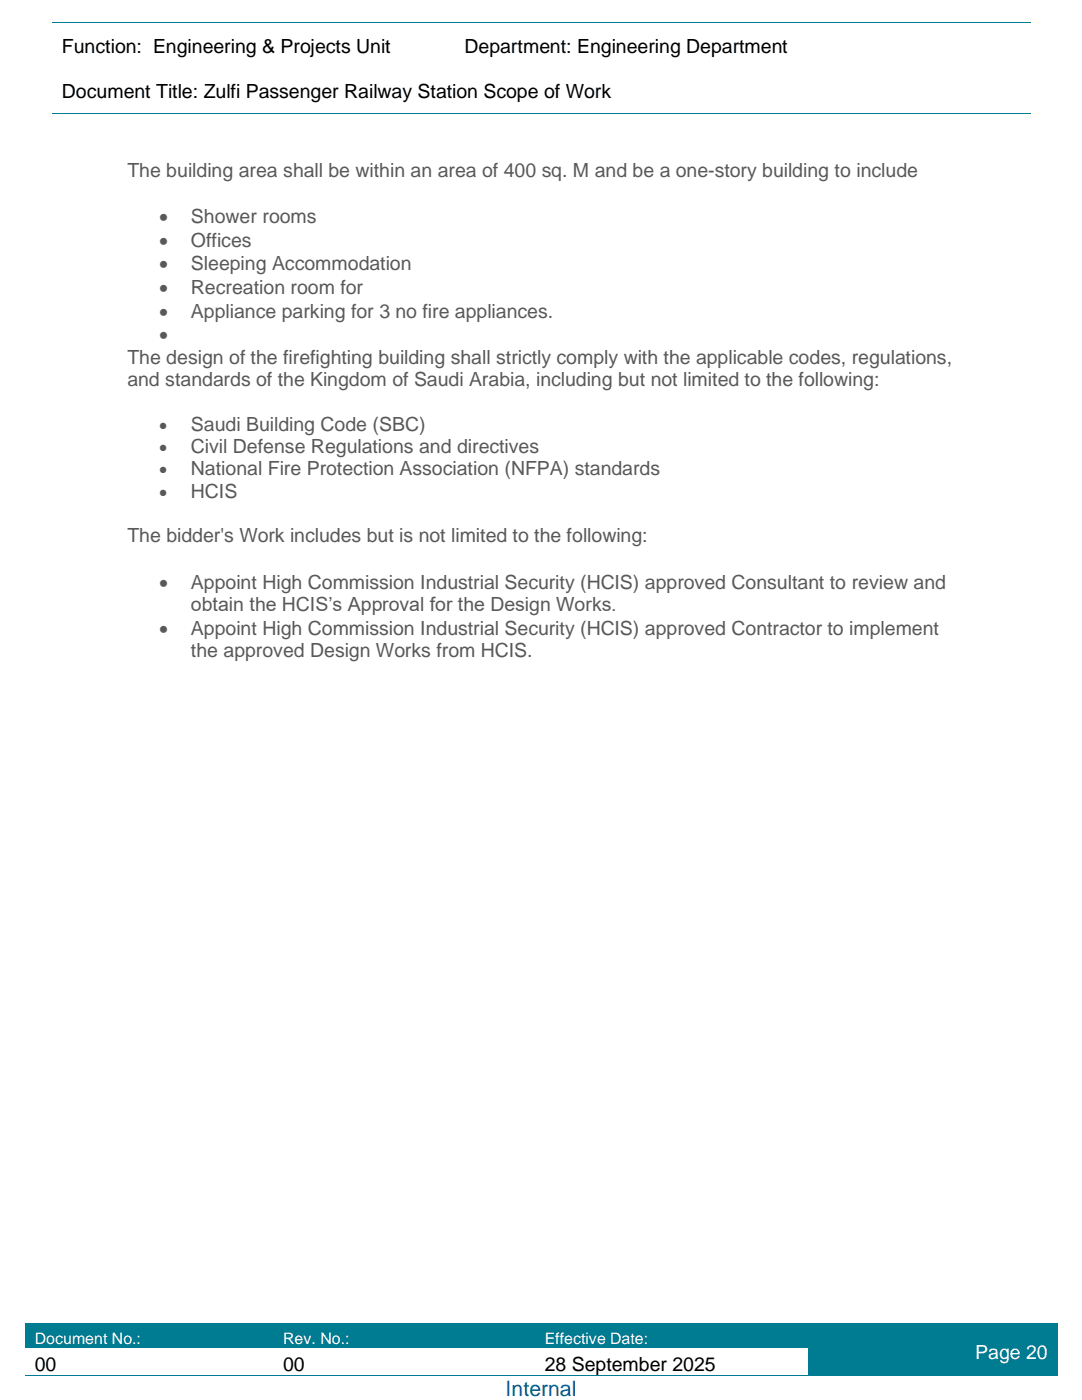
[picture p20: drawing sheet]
<svg xmlns="http://www.w3.org/2000/svg" width="216mm" height="279mm" viewBox="0 0 216 279" stroke-linecap="round" stroke-linejoin="round" font-family="sans-serif">
<defs><g id="words">
<text font-size="4.2" fill="#085393" x="100.9" y="278.6">Internal</text>
<g font-size="3.9">
<text x="12.4" y="10.5">Function: Engineering &amp; Projects Unit</text>
<text x="92.7" y="10.5">Department: Engineering Department</text>
<text x="12.4" y="19.5">Document Title: Zulfi Passenger Railway Station Scope of Work</text>
<text x="6.9" y="273.6">00</text>
<text x="56.5" y="273.6">00</text>
<text x="108.7" y="273.6">28 September 2025</text>
</g>
<g font-size="3.9" fill="#595959">
<text x="25.4" y="35.3">The building area shall be within an area of 400 sq. M and be a one-story building to include</text>
<text x="31.8" y="44.5">•</text>
<text x="38.1" y="44.5">Shower rooms</text>
<text x="31.8" y="49.2">•</text>
<text x="31.8" y="53.9">•</text>
<text x="38.1" y="49.2">Offices</text>
<text x="38.1" y="53.9">Sleeping Accommodation</text>
<text x="31.8" y="58.7">•</text>
<text x="38.1" y="58.7">Recreation room for</text>
<text x="31.8" y="63.4">•</text>
<text x="38.1" y="63.4">Appliance parking for 3 no fire appliances.</text>
<text x="31.8" y="68.1">•</text>
<text x="25.4" y="72.6">The design of the firefighting building shall strictly comply with the applicable codes, regulations,</text>
<text x="25.4" y="77.1">and standards of the Kingdom of Saudi Arabia, including but not limited to the following:</text>
<text x="38.1" y="85.9">Saudi Building Code (SBC)</text>
<text x="38.1" y="90.4">Civil Defense Regulations and directives</text>
<text x="38.1" y="94.9">National Fire Protection Association (NFPA) standards</text>
<text x="38.1" y="99.4">HCIS</text>
<text x="25.4" y="108.3">The bidder's Work includes but is not limited to the following:</text>
<text x="31.8" y="117.5">•</text>
<text x="38.1" y="117.5">Appoint High Commission Industrial Security (HCIS) approved Consultant to review and</text>
<text x="38.1" y="121.9">obtain the HCIS’s Approval for the Design Works.</text>
<text x="31.8" y="126.7">•</text>
<text x="38.1" y="126.7">Appoint High Commission Industrial Security (HCIS) approved Contractor to implement</text>
<text x="38.1" y="131.1">the approved Design Works from HCIS.</text>
</g>
<text font-size="3.9" fill="#fff" x="194.6" y="271.2">Page 20</text>
<g font-size="3.5" fill="#595959">
<text x="31.8" y="85.9">•</text>
<text x="31.8" y="90.4">•</text>
<text x="31.8" y="94.9">•</text>
<text x="31.8" y="99.4">•</text>
</g>
<g font-size="3.2" fill="#fff">
<text x="6.9" y="268.2">Document No.:</text>
<text x="56.5" y="268.2">Rev. No.:</text>
<text x="108.7" y="268.2">Effective Date:</text>
</g>
</g></defs>
<path d="M10.5 4.5h80.3" fill="none" stroke="#007c92" stroke-width=".2"/>
<path d="M90.8 4.4h.1v.2h-.1z" fill-rule="evenodd" fill="#007c92"/>
<path d="M90.9 4.5h81.7" fill="none" stroke="#007c92" stroke-width=".2"/>
<path d="M172.6 4.4h.2v.2h-.2z" fill-rule="evenodd" fill="#007c92"/>
<path d="M172.8 4.5h32.8M10.5 22.6h162.1" fill="none" stroke="#007c92" stroke-width=".2"/>
<path d="M172.6 22.6h.2v.1h-.2z" fill-rule="evenodd" fill="#007c92"/>
<path d="M172.8 22.6h32.8" fill="none" stroke="#007c92" stroke-width=".2"/>
<g fill="#007c92">
<path d="M5 264.2h49.6v4.7h-49.6z" fill-rule="evenodd"/>
<path d="M6.9 265.3h45.8v3.6h-45.8z" fill-rule="evenodd"/>
<path d="M54.6 264.2h52.2v4.7h-52.2z" fill-rule="evenodd"/>
<path d="M56.5 265.3h48.4v3.6h-48.4z" fill-rule="evenodd"/>
<path d="M106.8 264.2h54.4v4.7h-54.4z" fill-rule="evenodd"/>
<path d="M108.7 265.3h50.6v3.6h-50.6z" fill-rule="evenodd"/>
<path d="M161.2 264.2h49.8v10.2h-49.8z" fill-rule="evenodd"/>
<path d="M163.1 267.6h46v4.5h-46z" fill-rule="evenodd"/>
</g>
<path d="M5 264.2h49.6" fill="none" stroke="#007c92" stroke-width=".2"/>
<g fill="#007c92">
<path d="M5 264.3h49.6v1h-49.6z" fill-rule="evenodd"/>
<path d="M54.6 264.3h.1v1h-.1z" fill-rule="evenodd"/>
<path d="M54.6 264.1h.1v.2h-.1z" fill-rule="evenodd"/>
</g>
<path d="M54.7 264.2h52.1" fill="none" stroke="#007c92" stroke-width=".2"/>
<g fill="#007c92">
<path d="M54.7 264.3h52.1v1h-52.1z" fill-rule="evenodd"/>
<path d="M106.8 264.3h.2v1h-.2z" fill-rule="evenodd"/>
<path d="M106.8 264.1h.2v.2h-.2z" fill-rule="evenodd"/>
</g>
<path d="M107 264.2h54.2" fill="none" stroke="#007c92" stroke-width=".2"/>
<g fill="#007c92">
<path d="M107 264.3h54.2v1h-54.2z" fill-rule="evenodd"/>
<path d="M161.2 264.3h.2v1h-.2z" fill-rule="evenodd"/>
<path d="M161.2 264.1h.2v.2h-.2z" fill-rule="evenodd"/>
</g>
<path d="M161.4 264.2h49.6" fill="none" stroke="#007c92" stroke-width=".2"/>
<path d="M161.4 264.3h49.6v1h-49.6z" fill-rule="evenodd" fill="#007c92"/>
<path d="M5 274.5h49.6" fill="none" stroke="#007c92" stroke-width=".2"/>
<path d="M54.6 274.4h.1v.2h-.1z" fill-rule="evenodd" fill="#007c92"/>
<path d="M54.7 274.5h52.1" fill="none" stroke="#007c92" stroke-width=".2"/>
<path d="M106.8 274.4h.2v.2h-.2z" fill-rule="evenodd" fill="#007c92"/>
<path d="M107 274.5h54.2" fill="none" stroke="#007c92" stroke-width=".2"/>
<path d="M161.2 274.4h.2v.2h-.2z" fill-rule="evenodd" fill="#007c92"/>
<path d="M161.4 274.5h49.6" fill="none" stroke="#007c92" stroke-width=".2"/>
<use href="#words"/>
</svg>
